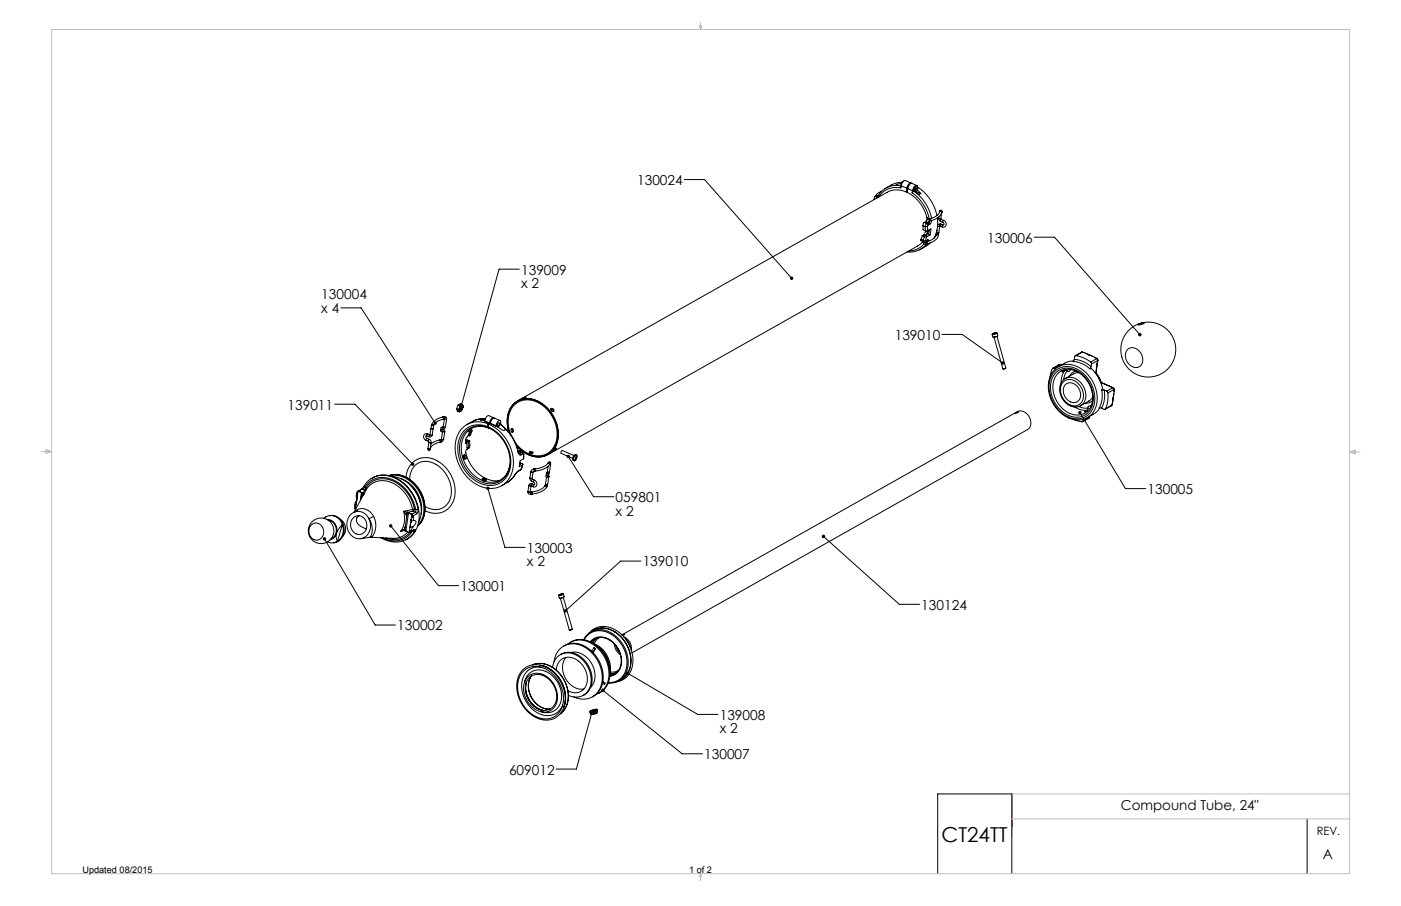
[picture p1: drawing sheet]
<svg xmlns="http://www.w3.org/2000/svg" width="432mm" height="279mm" viewBox="0 0 432 279" stroke-linecap="round" stroke-linejoin="round" font-family="sans-serif">
<defs><g id="words">
<text font-size="6.3" x="290.2" y="259.6">CT24TT</text>
<g font-size="4.2">
<text x="196.4" y="57">130024</text>
<text x="304.3" y="74.8">130006</text>
<text x="160.6" y="84.7">139009</text>
<text x="160.6" y="88.9">x 2</text>
<text x="99" y="92.3">130004</text>
<text x="99" y="96.6">x 4</text>
<text x="275.8" y="104.8">139010</text>
<text x="88.6" y="126.3">139011</text>
<text x="189.7" y="154.8">059801</text>
<text x="353.7" y="152.3">130005</text>
<text x="189.7" y="159">x 2</text>
<text x="162.4" y="170.4">130003</text>
<text x="162.4" y="174.6">x 2</text>
<text x="198.1" y="174.6">139010</text>
<text x="141.9" y="182.3">130001</text>
<text x="284" y="188">130124</text>
<text x="122.4" y="194.4">130002</text>
<text x="221.8" y="222">139008</text>
<text x="221.8" y="226.2">x 2</text>
<text x="156.9" y="238.9">609012</text>
<text x="217" y="234.1">130007</text>
<text x="345.4" y="249.8">Compound Tube, 24&quot;</text>
<text x="407.7" y="264.9">A</text>
</g>
<text font-size="3.5" x="405.8" y="257.6">REV.</text>
<g font-size="2.8">
<text x="25.4" y="269.2">Updated 08/2015</text>
<text x="212.4" y="269.2">1 of 2</text>
</g>
</g></defs>
<g fill="none" stroke="#000" stroke-width=".31">
<path d="M210.9 55.4h6.2l26.9 30.4M271.7 59l-1.1 .6-.8 .8M276.6 57.1a6.7 6.7 0 0 0-5.9 3.2M276.6 57.1l1.2 .3M277.8 57.3l-.1 .7a6.4 6.4 0 0 0-6.9 2.7M277.8 57.3l1.7 .8M277.8 56.6l-1.6 .4 .4 .1M278 56.2l-2.4 .4-2.5 1.4M278.4 55.9l-.5 .6-.2 .9M279.3 59.2a6.6 6.6 0 0 0-5.9 .1l-113.9 64.3M279.5 58.1l-.2 1.1M279.7 59l-.4 .2"/>
<path d="M279.8 58.2l-.2 1.1a11.8 11.8 0 0 1 6.1 7.9M279.8 58.2l1.7 .7M280.8 56.4l-1.8-.7a1.65 1.65 0 0 0-1.2 1.6M280.9 56.5a1.1 1.1 0 0 0-1.3 1.2l-.1 .4M281.1 59.5a13.1 13.1 0 0 1 5.3 8l-.7-.3M281.3 59l-.2 .5M281.8 59h.1M281.8 59a13.8 13.8 0 0 1 5.3 8.3M281.8 59l1.5 1 .5-.3M281.8 57.7h.2M281.8 58.3l-.3 .6M281.8 58.3l-.2 .8-.1-.2"/>
<path d="M282 57.7l-.2 .6M282.4 57.6l-.6 .7M282.4 57.6l.4 .1M282.4 57.6l-.4 .1M282.4 58.2a.4 .4 0 0 1 .3 .5 .4 .4 0 0 1-.5 .3zM282.4 59.1l1.4 .6M282.4 57.3h.2M282.5 57.2l-1.5-.7a1.65 1.65 0 0 0-1.2 1.7M282.6 58.1a.48 .48 0 0 0-.6 .3 .48 .48 0 0 0 .2 .6M282.6 57.3l-.2 .3M282.6 57.3l.2 .4M282.7 58.5l1.1 1.2"/>
<path d="M282.7 57.4v-.1a1.03 1.03 0 0 0-1.4 1.2l-.2 1M282.8 57.7a13.7 13.7 0 0 1 6 8.8M282.8 57.7v.7M282.8 57.7v.4M282.8 58.1v.1M282.8 58.1h.1M269.4 61.4l.1 .1M269.4 61.4v.2M269.7 60.6l-.3 .8M269.7 60.6l.4-.1 .2 .5M269.8 60.4l.5-.1 .1 .5M269.8 60.4l-.1 .2"/>
<path d="M270.3 61l-.1 .1M270.4 60.8l-.1 .2M270.5 60.6l-.1 .2M270.7 60.3h.1M270.7 60.3l.1 .4M270.8 60.7h.1M270.8 60.7l-.1 .1M283.8 74.2l.8 .3M283.9 73.8l-.1 .4M283.9 73.8l.6 .3M284.2 72.7l-.3 1.1M284.2 72.7l.7 .3"/>
<path d="M284.4 74.5l-1.6 1.4-113.9 64.3M284.5 69.6v1.3l.6 .2M284.5 69.6l.6 .3M284.5 74.1l.7 .1M284.5 74.1l.1 .4M284.5 74.5l.2 .7 .6 .1M284.5 74.5l.3 .2 .4-.1M284.5 74.5h.1M284.8 75.2l-2 1.6-2.7 .6M284.8 68.6l-.3 1M284.8 68.6l.8 .3M284.8 68.6h.1"/>
<path d="M284.9 72.2l.3 .2 .3-.1M284.9 72.2l-.1 .3M284.9 73l-.4 1.1M284.9 73h.7M284.9 72.2h.1M285.1 74.5h-.5M285.1 69.9v1.2M285.1 71.1l.8 .1M285.2 71.2l.7 .2M285.2 74.7h.1M285.2 74.6l.2 .4-.1 .3M285.2 74.2l.1 .1"/>
<path d="M285.3 68.3v.5M285.3 68.3l.1 .1M285.3 74.3l-.2 .2M285.4 74.5l.1 .1M285.4 74.5l-.2 .1M285.4 74.5l-.1 .1M285.4 68.2l-.1 .1M285.4 68.2l.1 .1M285.4 68.4v.4M285.4 68.4l.3 .2 .4-.1M285.5 68.2h-.1M285.5 72.4l-.3 .3-.5-.2-.5 .2"/>
<path d="M285.5 72.3v.2M285.5 74.3l-.1 .2M285.6 74.5l.2 .4-.1 .3M285.6 74.5l-.4 .1M285.6 71.4l-.6 .4M285.6 73l-.4 1.2M285.6 68.9l-.5 1M285.6 68.9l.4 .5M285.6 68.9h.1M285.6 75.2a6.7 6.7 0 0 1-6 2.5M285.7 67.2v.7M285.7 75.2l-.4 .1"/>
<path d="M285.7 74.2l-.6 .3M285.7 71.4l.1 .7M285.8 74.1l-.1 .1M285.8 72.1l-.3 .2M285.8 72.1l.8 .3M285.9 69.8v1.4M285.9 69.8l-.8 .1M285.9 74h.3v.4M285.9 74l-.2 .2M285.9 74l-.6 .3M285.9 71.2l1-.6-.3 1.8M286 74.4l-.4 .1"/>
<path d="M286 71.1l-.1 .3M286 69.4l-.1 .4M286.1 68.5l.1 .1M286.1 68.5v.3M286.2 71.3l.1 .6-.5 .2M286.2 67.5l-.5 .4-.3 .5M286.2 67.5l.3 .3-.2 .4M286.2 68.6l-.6 .3M286.2 68.6l.4 .5M286.3 68.2l-.2 .3M286.4 70.9v.4l-.5 .1M286.5 68.1l-.3 .5"/>
<path d="M286.6 69.1l-.6 .3M286.6 67.4l.3 .3-.1 .4M286.6 67.4l-.4 .1M286.6 72.4l-1 .6M286.7 74.9l-3 2M286.8 68.1l-.5 .1M287.2 68l-.6 1.1M288.5 72.5l-.7 1-1.6 .8M288.5 72.5l.4-.2 .3 .3M288.6 72.2l.5-.1 .1 .5M288.6 72.2l-.1 .3M288.7 71.6l.3 .2 .4-.1"/>
<path d="M288.7 71.6l-.1 .6M288.8 70.9l-.1 .7M288.9 67.2a9.7 9.7 0 0 1-1.1 6.4M289 69.6l.3 .2 .3-.1M289 69.6v.2M289.2 72.6a4.1 4.1 0 0 1-3.5 2.6M289.3 67.3l.1 .6 .5 .4M289.3 67.3l.3 .2 .4-.1M289.4 71.7l-.2 .7M289.4 66.9l-.1 .4M289.6 65.4a3.5 3.5 0 0 1-3 2M289.6 65.4l.4-.3 .2 .4"/>
<path d="M289.6 65.1a.39 .39 0 0 1 .6-.2 .39 .39 0 0 1 .1 .6M289.6 65.1l.4-.2 .3 .4M289.6 65.1v.3M289.6 69.7l-.2 2M289.6 69.7h.1M289.7 69.7h.1M289.7 69.7l.7 .3M289.9 68.3l.7 .3M290 69.1h-.6l-.4 .5M290 69.1l-.3 .6M290 69.1l.6 .2M290 67.4l.2 .3"/>
<path d="M290.2 67.7l-.3 .6M290.2 67.7l.6 .3M290.2 65.5a4.1 4.1 0 0 1-3.4 2.6M290.3 65.5h-.1M290.3 65.5l-.3 1.9M290.3 65.3l-.1 .2M290.3 65.3h.1M290.6 68.6a.38 .38 0 0 1 .4 .3 .38 .38 0 0 1-.4 .4M290.6 69.3l-.2 .7M290.8 68a1.04 1.04 0 0 1 .9 1.2 1.04 1.04 0 0 1-1.3 .8M290.8 68l-.2 .6M318.8 73.1h6.2l26.3 30.1"/>
<path d="M105 94.9h6.3l22.8 35.6M160.1 83h-6.3l-11.6 42M290.3 103.1h6.3l12.5 8.9M305.9 103l-.1 .1M305.9 103l1.3-.4-.7 .4zM306.3 102.8l.1 .1M306.3 104l2.8 9.7 .9-.2M306.8 102.7h.2l-.9 .2 .2-.1M306.8 102.7l-.5 .1M306.8 102.7v.1M307.2 102.6l.1 .1M307.2 103.7l-.7 .2"/>
<path d="M307.3 103.7l2.7 9.8M307.3 102.7l-.6 .3-.9 .1M307.3 102.7l.2 .8-.8 .4-.6 .1-.3-.9M310 113.5l-.4 .3-.5-.1M324.8 113.6l-.5 .1-.6 2.4M324.8 113.6l.5 .2M325.1 113.9a6.7 6.7 0 0 1 9.5 .9 9.9 9.9 0 0 1 2.1 12.7 6.6 6.6 0 0 1-9.6 0 10 10 0 0 1-2.7-12.8zM325.1 114.5a6.4 6.4 0 0 1 9 .9 9.4 9.4 0 0 1 2.1 11.6 6 6 0 0 1-9.1 .2 9.5 9.5 0 0 1-2.4-12.2zM325.3 115.1a6 6 0 0 1 8.7 .7 8.6 8.6 0 0 1 1.6 11.2 5.9 5.9 0 0 1-8.7-.5 8.7 8.7 0 0 1-1.8-11.2zM326 115.2a5.5 5.5 0 0 1 8.1 1 8 8 0 0 1 1.3 10.4 5.5 5.5 0 0 1-8-.7 8 8 0 0 1-1.4-10.7zM326.3 112.5l-1.8 1.1M326.7 112.5h-.4"/>
<path d="M326.7 112.5l.3 .1M326.7 112.5l-1.9 1.1M326.8 112.5h-.5M326.8 112.5h-.1M326.8 112.5l.2 .1M327.7 117.8a3.6 3.6 0 0 1 5.6 1.7 3.5 3.5 0 0 1-1.9 5.7 4.8 4.8 0 0 1-3.7-7.4zM328 114l-.6 .7 .7-.4M328.1 114.3l.8 .1M328.1 114.3l-.8 1.6-.3 2.2M328.3 116.7a4.8 4.8 0 0 1 6.3 4.4 3.8 3.8 0 0 1-1.6 4M328.3 116.7a4.9 4.9 0 0 0 .6 7.9 3.8 3.8 0 0 0 4.1 .5M328.5 118.5a3.1 3.1 0 0 1 4.5 2.7 2.34 2.34 0 0 1-1.3 2.9 2.34 2.34 0 0 1-3-1.1 3.3 3.3 0 0 1-.2-4.5z"/>
<path d="M328.9 114.4l-.7 1.1-.4 1.6M330 114l-.6 .6-.5-.2M330.9 111.3l-2.1 .4-2.6 1.4M331.1 110.8l-.4 .7 2.9 .7 2.3 1.5M331.1 110.8l2.9 .8 2.3 1.5M331.5 114.4l-1 .6-.9 1M331.6 109.7l-.3 .2-.2 .9M331.6 109.7l2.3 .7 2.3 1.3M332.5 114.9l-1.4 .3-2.8 1.5M333.3 108.7l-1.9 1M333.5 108.6l.5 .1M333.5 108.6l-.2 .1"/>
<path d="M333.5 108.6l-1.9 1.1M333.5 108.6h.1M334 108.7l3.5 1.5M334.5 108.9l2.4 1M335.9 113.7l.3-.1a11.6 11.6 0 0 1 3.7 6.5l-.3 .2M336.2 111.7l.2 .5M336.3 113.1l-.4 .6M336.4 112.2l-.1 .9M337.5 110.2l.5 .4M337.5 110.2l.6 .4M337.7 115.1l1 1.4 .6 1.5M337.7 115.1h.1"/>
<path d="M337.8 115l.9 1.3 .7 1.7M337.8 115l-.1 .1M338 110.6l.3 .6M338 110.6l-1.8 1.1M338.1 110.6l.3 .5M338.1 110.6h-.1M338.1 112.3h.1M338.1 112.2h.1M338.2 112.1l-.1 .2M338.2 112.2l-.4 2.8M338.3 111.2l-.6 3.9M338.3 111.2l-1.9 1"/>
<path d="M338.4 111.1l-.1 .1M338.4 111.1l-.3 1.1M339.3 118l3.7 1.6M339.3 118h.1M339.4 118h-.1M339.4 118l2.7 1.1M342 119.1h.1M342 119.1l.1 .1M342 119.1l1.1 .4M343 119.6l.3 .5M343 119.6l-1.9 1M343.1 119.5l.3 .6"/>
<path d="M343.1 119.5l-.1 .1M347.5 107.8a3 3 0 0 1 4.6 2.4 2.34 2.34 0 0 1-1.1 3 2.34 2.34 0 0 1-3.1-.9 3.4 3.4 0 0 1-.4-4.5zM350.7 100.1l1.2-.5h.8l-1.2 .6zM103.2 124.7h6.2l17.8 18.4M131.3 135.8l.7 .3M131.5 134.4a.38 .38 0 0 0-.3 .4 .38 .38 0 0 0 .4 .4M131.5 134.4l.7 .3M131.6 135.2l-.3 .6M131.6 135.2l.7 .3M131.8 133.8a1.04 1.04 0 0 0-1.3 .8 1.04 1.04 0 0 0 .8 1.2M131.8 133.8l-.3 .6M131.8 133.8l.7 .3"/>
<path d="M131.9 138.3l.7 .1M131.9 138.3a.38 .38 0 0 0 .1 .6 .38 .38 0 0 0 .5-.3l.1-.2M132 136.1l.2 .3M132.2 136.4l.3 .2 .4-.1M132.2 136.4l-.3 1.9M132.3 135.5l.4 .4 .2 .6M132.3 135.5l-.3 .6M132.5 134.1l-.3 .6M132.5 134.1h.1M132.5 134.1h.7M132.6 138.4h.1M132.6 138.3v.1"/>
<path d="M132.6 138.4v.2M132.8 132.1l.7 .1M132.8 132.1l-.3 2M132.9 136.5l-.3 1.9M132.9 131.4l.4-.2 .3 .3M132.9 131.4l-.1 .7M133 131.2l.3-.3 .4 .4M133 131.2l-.1 .2M133.2 134.1l-.4 .6h-.6M133.5 132.2l-.3 1.9M133.5 132.2h.1M133.6 131.5l-.1 .7"/>
<path d="M133.6 131.5h.1M133.7 131.3l-.1 .2M133.7 131.3h.1M135.4 135.7l-1.4 .5-1.2 .7M135.4 135.7l.3 .3-.1 .4M135.6 136.4a3.7 3.7 0 0 0-3 2M135.8 135.6l.3 .3-.1 .4M135.8 135.6l-.4 .1M135.9 132.5a.26 .26 0 0 1 .3 .3 .26 .26 0 0 1-.4 .1zM136 136.3l-.4 .1M136 132.4l-.1 .1M136.1 135.3l-.3 .3"/>
<path d="M136.1 135.3l.6 .1M136.4 131.7l.3 .3-.1 .4M136.4 131.7l-.4 .1M136.5 132.4v.6M136.5 128.6a4.2 4.2 0 0 0-3.5 2.6M136.5 128.6l.2 .3-.1 .4M136.5 133l-.4 .1M136.5 133h.1M136.6 132.4l-.4 .1M136.6 132.4l.4 .2 .1 .5M136.6 129.3a3.7 3.7 0 0 0-2.9 2M136.6 131.4l-.2 .3"/>
<path d="M136.6 131.4l.7 .1M136.7 135.4l-.2 .5-.5 .4M136.9 128.5l.6 .1 .2 .6M136.9 128.5l.3 .3-.2 .4M136.9 128.5l-.4 .1M137 129.2l-.4 .1M137.1 129.2h-.1M137.1 133.1l-.7-.1-.3 2.3M137.1 133.1l-.4 2.3M137.3 131.5l-.2 .6-.5 .3M137.7 129.2h-.7l-.4 2.2M137.7 129.2l-.4 2.3"/>
<path d="M140.7 126l.6 .3M140.7 126l.2 .8 .6 .2M141.2 124.9l-.5 1.1M141.2 124.9l.6 .3M141.3 126.3l.2 .4M141.5 126.7l.5 .2M141.5 126.7v.3M141.6 125.7l-.3 .6M141.6 125.7l-.1 1M141.8 125.2l-.2 .5M142 126.9l-.5 .1M142.1 125.6a.29 .29 0 0 1 .1 .4 .29 .29 0 0 1-.4 .1"/>
<path d="M142.1 125.6a.41 .41 0 0 1 .3 .4 .41 .41 0 0 1-.5 .4zM142.2 126.6l-.2 .3M142.2 125l-.6 .7M142.2 125l.5 .2M142.2 125l-.4 .2M142.3 126.6h-.1M142.5 124.8l-.3 .2M142.5 124.8l.2 .4M142.5 124.8l-.6-.3-.7 .4M142.7 125.2a1.88 1.88 0 0 1-.7 1.7M142.7 125.2v.3M142.7 125.6h.1"/>
<path d="M142.7 125.5v.1M143.5 136.3l.4 .2M143.6 135.7l1.2 .3M143.8 136l.5 .3M143.8 136l-.3 .2M143.8 136l-.1 .4M143.9 136.5l.1 2-.3 .3a8.6 8.6 0 0 0 2.5 6 8.9 8.9 0 0 0 7.5 3.5M143.9 138.1l.6 .2M144.3 134.3l.3 .1M144.3 136.3l.2 2M144.5 138.3h.1M144.5 133h.2"/>
<path d="M144.5 132.8l.3 .2M144.8 136v1.7l-.3 .6M144.8 136l-.5 .3M144.8 133l-.6 1.6-.5 .3-.3 1.9 .5-.3M144.8 133h-.1M144.9 132.4l.6 .3M145.3 132.7l-.7 1.7M145.3 132.7l-.5-.2-.3 .5h.2M145.3 132.7l.2 .1-.4 1.3-.5 .3M145.3 132.7h.1M145.9 129.8l-2 1.1M148.6 129.3l.9-.1h-1.7l-1.9 .6"/>
<path d="M148.6 129.3l-.5 .3 1.3 .2M148.6 129.3l.8 .3M149.4 129.8l-.1 .2 1.5 .5M149.4 129.8l1.4 .6M149.6 129.2h-1.9l-1.8 .6M150.3 131.6a6.5 6.5 0 0 0-9.2 6.7 11.6 11.6 0 0 0 9.7 11.4 6.6 6.6 0 0 0 6.6-7.8 12.2 12.2 0 0 0-6.9-10.2M150.3 131.6l.1 .3M150.4 131.9a6.2 6.2 0 0 0-8.8 6.4 10.9 10.9 0 0 0 9.5 10.9 6.6 6.6 0 0 0 6-8.2 11.7 11.7 0 0 0-6.5-9M150.4 131.9l.2 .1M150.4 130.7a7.1 7.1 0 0 0-10.1 7.1 12.8 12.8 0 0 0 10.5 12.8 7.2 7.2 0 0 0 7.4-8.2 13.4 13.4 0 0 0-7.5-11.6M150.4 130.7l-.1 .9M150.5 131.7l.1 .3"/>
<path d="M150.6 132a6 6 0 0 0-8.4 6.4 10.5 10.5 0 0 0 9.2 10.3 5.8 5.8 0 0 0 5.7-5.1M150.7 130.8l-.2 .9M150.8 130.5l-.4 .2M150.8 130.4v.1M151.1 130.6l1.7 .9M151.1 130.6l1.7 .7M151.1 130.6l-.4 .2M152.1 128.8l-1.5-.6a1.65 1.65 0 0 0-1.2 1.6M152.2 128.9a1.1 1.1 0 0 0-1.3 1.2l-.1 .3M152.8 131.5l1.7 .9a.6 .6 0 0 0 .6 .4 .6 .6 0 0 0 .5-.3l-.3-.6M152.8 131.3v.2M153.6 130.5v-.1a.55 .55 0 0 1 .3 .6 .55 .55 0 0 1-.5 .5l-.1-.4z"/>
<path d="M154.1 129.7l-1.7-.8a1.65 1.65 0 0 0-1.3 1.7M154.1 130.8a13.5 13.5 0 0 1 5.6 8.4M154.1 130.8l1.2 1.1M154.1 130.8l-.6 1M154.3 130.9v-.4a.56 .56 0 0 0-.3-.8 .56 .56 0 0 0-.7 .5l-.5 1.1M155.3 131.9a13.9 13.9 0 0 1 4.3 7.4M156.9 133.4a7.8 7.8 0 0 1 3.2-10 8.7 8.7 0 0 1 10.1 4.4 9.4 9.4 0 0 1-.3 11.7 7.2 7.2 0 0 1-9.9-1.2l-.8-.9M156.9 133.4a7.7 7.7 0 0 1 3.2-10 8.7 8.7 0 0 1 10.1 4.6 9.2 9.2 0 0 1-.6 11.6 7.2 7.2 0 0 1-9.5-1.3l-.9-.9M157.5 134.1a7.9 7.9 0 0 1 2.2-10.1 8 8 0 0 1 10 3.6 9.1 9.1 0 0 1 0 11.5 6.8 6.8 0 0 1-9.4-.9l-1.5-1.7M157.6 132.2a.53 .53 0 0 1 .6 .5 .53 .53 0 0 1-.4 .6l-.3-.5zM157.6 132.2l.3 .6-.1 .5M159.6 139.3l.1 .4a.64 .64 0 0 0 .9 .6"/>
<path d="M159.7 139.2l-.1 .1M159.7 139.2l.2 .6h.3M159.8 139.4l.5 .3M159.8 139.6l.4 .2M160 139.1v.4M160 139.1l.8 .3M160 139.1l1 .3M160 139.1h.1M160.2 139.8l.4 .5M160.3 139.7l-.1 .1M160.8 139.4l-.5 .3M160.8 139.4l.4 .6"/>
<path d="M161 139.4h-.2M161 139.4l.4 .6M161 122.9l1.2-.4zM161.2 140l.1 .1M161.2 140l-.6 .3M163.1 139.4l.3-.2a.6 .6 0 0 1 .9 .5l-.2 .1a.69 .69 0 0 1-1-.4zM163.2 139.6l.9 .2M169.8 126.1l.6 .4 .1 .5M169.8 126a.6 .6 0 0 1 .8 .2 .6 .6 0 0 1-.1 .8 .74 .74 0 0 1-.7-1zM170.9 138.7l.6-.5-.9 .8zM312.9 127.4l1-.3zM331.2 129.5l2.3 .6 .3-.3"/>
<path d="M331.3 125.5l1.9 .9 1.7 .2M332.5 125.4l1.5 .4 1.3 .1M332.8 127.2l14.1 23.5h6.2M333.9 129.3l-.1 .5M334.9 126.6l-.6 .3 .9-.1M335.1 128.8h.1M335.3 125.9l-.4 .7M335.5 129l-1.8 1.1M335.7 128.7l-.2 .3M335.7 128.7l-1.9 1.1M335.8 128.8l-.3 .2M335.8 128.7h-.1"/>
<path d="M335.8 128.7v-.3l-.1 .3M335.8 128.7v.1M336.3 125l-.1 .3M336.3 125l-.9 .3-.1 .6M336.7 123.6l-1 .6-1.4 .2M336.8 122.5l-1 1.1-2.8 1.5M339 125.8l-1.4 1.6-2.5 1.4M339.5 125.9l.9 .4 .3-.2M339.6 120.3v3.2l-.8 2.4h.7M339.6 120.3h.7M340.3 120.3l.1 2.8-.9 2.8M340.3 120.3l.8 .3"/>
<path d="M341.1 120.6l.4 .6M341.5 121.2l-.1 2.5-.7 2.4M342.5 125.2l-1.9 1M342.6 125h.1M342.6 125l-.1 .2M342.6 125l-1.9 1.1M342.7 125h-.1M342.8 124.5l-.2 .5M342.8 124.5l-.1 .5M343.3 121.4l-.4 2.5M343.3 120.1l.1 .6M343.3 120.1l-1.8 1.1"/>
<path d="M343.4 120.7l-.6 3.8M343.4 120.1h-.1M343.4 120.1v.6M100.3 159.5l-.3 .4M100.3 159.5a3.6 3.6 0 0 1 5.2 2.2M100.3 159.5l-.5 .4M101.5 159a4.3 4.3 0 0 1 4.3 2.5 4.3 4.3 0 0 1-.9 4.9l-.9 .7-1.2 .3M108.9 159.6a2.76 2.76 0 0 1 3.5 .4 2.76 2.76 0 0 1 .4 3.4 2.51 2.51 0 0 1-3 1.3 2.51 2.51 0 0 1-1.7-2.8l.2-1.3zM109.1 158a4.3 4.3 0 0 0-2.1 4.8 4.3 4.3 0 0 0 4.2 3.3 4.2 4.2 0 0 0 2.5-6.1M109.1 158a3.6 3.6 0 0 1 4.6 2M109.5 155l-.1 1.7 .1 .4M109.5 157.1h.1"/>
<path d="M109.8 154.7v.8M109.9 154.5l-.4 .5 .3-.3M110 153.8l-.2 .9M110.1 153.1l-.1 .7M110.2 157.1a3.9 3.9 0 0 1 5 2.2M110.2 157.1l-1 .8M110.2 157.1l-.6 .7M110.3 151.5l-.2 .1-.2 .8 .1 1.4M110.3 151.5h.1M110.4 151.5l1.2 .4-.3 .7M110.4 151.5l-.9 5.6M110.6 151.5h-.3"/>
<path d="M110.6 151.5l1.3 .6M110.7 159l-.1 .1a1.69 1.69 0 0 0-.8 1.6 1.69 1.69 0 0 0 1.1 1.4l2 1M111.2 153.6l-.1 .7M111.3 152.6l.2 .1M111.3 152.6l-.1 1M111.4 150.9l-1.2 .6M111.5 152.7h.1M111.6 152.7l-.4 .9M111.7 150.9h-.3M111.7 150.9l.7 .2M111.7 150.9l-1.1 .6M111.9 152.1l-.4 .6"/>
<path d="M111.9 152.1h.1M111.9 152.1l-.3 .6M111.9 152.1l.3 .3M112.2 152.4l-3.1 5.6M112.2 152.4l-.6 .3M112.2 149.9l-.8 1M112.2 149.9a7.2 7.2 0 0 1 10.5-1.9 13.7 13.7 0 0 1 6.1 9M112.2 149.9l.2 .4M112.4 150.3a6.9 6.9 0 0 1 10.1-1.6 13 13 0 0 1 5.6 8.5M112.4 150.3l-.7 .6M112.4 150.3l.3 .2M112.4 151.1l-.5 1"/>
<path d="M112.7 150.5a6.8 6.8 0 0 1 10.1-1.2 12.5 12.5 0 0 1 4.9 7.7M112.7 150.5l.2 .4M112.7 150.5l-.3 .6M112.9 150.9l-.7 1.5M112.9 150.9a6.5 6.5 0 0 1 9.8-.9 12 12 0 0 1 4.5 7.1M112.9 150.9l-.5 .2M113.7 160a4.8 4.8 0 0 1 .2 5.7M114.7 147.4a8.8 8.8 0 0 1 10.8 2.7 11.9 11.9 0 0 1 2.2 14.1l-1.1 1.2-1.2 .9M115.2 159.3l-1.5 .7M115.2 159.3a5.4 5.4 0 0 1-.8 6.4h-.2M119.9 146.7a8.8 8.8 0 0 1 10 5.7 8.3 8.3 0 0 1-1.2 9.9 8.8 8.8 0 0 0 .4-11.6 8.3 8.3 0 0 0-9.2-4M120 146.7a9.2 9.2 0 0 1 10 6.7 8.3 8.3 0 0 1-1.3 8.7"/>
<path d="M121 147a10.4 10.4 0 0 1 8 14.1M123.6 147.6a9.9 9.9 0 0 1 6.2 11M124.4 157.7a7.5 7.5 0 0 1-.9 6.1M124.4 157.7l1.2 .3M124.4 157.7l.8 .9M125.1 147.2a6.2 6.2 0 0 1 3.8-5.7 6.2 6.2 0 0 1 6.6 1.1 10.2 10.2 0 0 1 3.5 13.3 6.1 6.1 0 0 1-8 1.6M125.2 158.6l.1 1.1M125.2 158.6h.1M125.2 158.6l.3 .1M125.3 159.7l-.4 2.7M125.5 158.7l-.2 1M125.6 158h.1"/>
<path d="M125.6 158l-.4 .6M125.6 158l1.3 .6M125.9 158.1l1 .6M125.9 158.1l-.4 .6M125.9 158.1l-.8 5.6M126.3 147.8a5.1 5.1 0 0 1 2.6-5 5.1 5.1 0 0 1 5.7 .6 9.1 9.1 0 0 1 3.5 11.7 5.1 5.1 0 0 1-7.1 1.1M126.5 149.6a10.3 10.3 0 0 1 3.1 5.5M126.9 158.6l.1 .1M126.9 158.7l-.8 5.5M126.9 158.7h.1M127 158.7l.2 .3M127.2 157.1l-2.8 .6"/>
<path d="M127.2 157.1l.2 .5M127.2 159l.1 .1M127.2 159l.1 .6M127.3 159.1v.5M127.3 159.6l.2 .9M127.4 157.6l-1.8 .4M127.4 157.6l.6 .3M127.7 157l-.5 .1M127.7 157l-.3 .6M127.7 157l.4 .2M128 157.9l.4 .6M128 157.9l-1.1 .7"/>
<path d="M128.1 157.2l-.1 .7M128.4 158.5l-1.1 .6M128.8 157v.8l-.4 .7M128.8 157l-.7 .2M143.1 140.4a.54 .54 0 0 1 .6 .5 .54 .54 0 0 1-.5 .5l-.3-.4zM143.2 140.3a.61 .61 0 0 0-.5 .7 .61 .61 0 0 0 .7 .5M143.2 140.5a.39 .39 0 0 1 .6 .4 .39 .39 0 0 1-.6 .3zM148.7 147.7a.6 .6 0 0 0 .5 .6 .6 .6 0 0 0 .6-.4M148.7 147.7a.69 .69 0 0 1 1.1 .2M148.7 147.7l.5 .4 .6-.2M148.9 147.5h.5l.3 .3-.6 .1zM150.4 150.6l5.2 18.2h6.3"/>
<path d="M156.6 148.7l-2 1.1M158.5 146.7l-1.9 2M158.6 146.6l-2 2M158.6 146.6l-.1 .1M159.7 145.3l-1.1 1.3M159.8 145.2l-1.3 1.5M159.8 145.2l-.1 .1M160.2 143.1l.2 .1-.2 .1M160.2 142.7l.8 .3 .1 .4M160.3 145l-.6 .3M160.4 144.8l-.1 .2M160.4 144.8l-.6 .4"/>
<path d="M160.7 144.5l-.3 .3M160.8 144.5l-.5 .5M160.8 144.5h-.1M161.1 143.4l-.4 1.1M161.2 143.2l-.4 1.3M161.3 140.1v1.4M161.3 141.5l-1 .6-.3 1.8 1.1-.5M161.4 140l-.1 1.5M161.4 140l-.1 .1M162.7 151.7h.7M162.7 151.6l.1 .6 .7 .2M163 149.7l.7 .1"/>
<path d="M163 149.7l-.3 2M163.3 147.4l.1 .6 .5 .4M163.3 147.4l.4 .2 .3-.1M163.4 151.7v.1M163.4 151.8l.1 .6M163.6 145.5l.7 .1M163.6 145.5l-.3 1.9M163.6 149.8h.1M163.7 149.8l-.3 1.9M163.7 149.8l.6 .3M163.9 148.4l.6 .3M163.9 151.7v.7"/>
<path d="M163.9 151.7l-.5 .1M163.9 152.4h-.4M164 149.2h-.7l-.3 .5M164 149.2l-.3 .2v.4M164 149.2l.6 .3M164 147.5l.2 .3M164.2 147.8l-.3 .2v.4M164.2 147.8l.6 .3M164.3 145.6l-.3 1.9M164.4 144.7l.1 .6M164.5 144.7l-.6 .2-.3 .6M164.5 148.7a.4 .4 0 0 1 .4 .4 .4 .4 0 0 1-.3 .4"/>
<path d="M164.5 145.3l-.2 .3M164.6 149.5l-.3 .2v.4M164.8 148.1a1.03 1.03 0 0 1 .7 1.3 1.03 1.03 0 0 1-1.2 .7M164.8 148.1l-.3 .2v.4M164.9 144.6l.2 .3-.1 .4M164.9 144.6l-.5 .1M165 145.3h-.5M167.8 150a5.5 5.5 0 0 1-3.9 1.7M167.8 150l.4-.1 .2 .5M168 149.8l.4-.1 .1 .4M168 149.8l-.2 .2M168.1 149.2l-.1 .6"/>
<path d="M168.1 149.2l.3 .2 .4-.1M168.4 150.4a6.1 6.1 0 0 1-4.5 2M168.4 147.2l-.3 2M168.4 146.5l-.1 .2M168.5 146.5h-.1M168.5 150.1l-.1 .3M168.5 145.9l.5-.1 .1 .5M168.5 145.9l-.1 .2M168.7 145.3l-.2 .6M168.7 145.3l.3 .2 .4-.1M168.8 149.3l-.3 .8M168.9 142.9a5.5 5.5 0 0 1-4 1.7"/>
<path d="M168.9 142.9l.4-.1 .1 .4M168.9 143.8l-.2 1.5M169 146.4l.1 .6M169 146.9h.1M169 146.9l-.1 .2 .2-.1M169 142.6a.42 .42 0 0 1 .6-.1 .42 .42 0 0 1 .1 .6M169 142.6h.4l.2 .4M169 142.6l-.1 .3M169.1 146.3l-.1 .6M169.1 147l-.3 2.3M169.4 145.4l-.3 .9M169.4 143.2a6.1 6.1 0 0 1-4.4 2.1"/>
<path d="M169.6 143l-.2 .2M169.6 143h.1M169.7 143.1l-.3 .1M169.7 143.1l-.3 2.3M175.1 140.8l7.9 12.4h6.2M176.9 140.5l-3.6-1.6-.4 .4v.5l3.6 1.5M177 142l.1 .1M177 142h.1M177.6 140.3l-.2 1-.4 .8M177.6 140.3a1.39 1.39 0 0 0-.6 1.8M177.6 140.2l.1 .1M177.6 140.2v.1"/>
<path d="M177.6 140.2v.2M177.7 140.3a1.36 1.36 0 0 1-.6 1.8M177.7 140.3l-.1 1-.5 .8M177.7 140.3a1 1 0 0 0-1 .3 1 1 0 0 0-.2 1l.1 .3 .4 .2M96 161.8a2.51 2.51 0 0 1 3.2 .4 2.51 2.51 0 0 1 .2 3.2 2.33 2.33 0 0 1-2.9 .9 2.33 2.33 0 0 1-1.3-2.8l.3-.9zM100 166.2l15.6 26.6h6.3M100.8 160.2a3.2 3.2 0 0 1 2.9 4.3M101.1 160.4a3.1 3.1 0 0 1 2.5 2.6 3.1 3.1 0 0 1-1.6 3.2M103.7 164.5l-.8 1.4-1.1 .6M103.7 164.5l-.1 1.3 .4 1.1M104 166.9l-1.6 .5-1.5-.3M104.8 160.1a3.5 3.5 0 0 1 .8 5.3"/>
<path d="M105.5 161.7l-1.2 1.6-.6 1.2M105.5 161.7a4.4 4.4 0 0 1-1.5 5.2M105.5 161.7l-1.5 5.2M113.9 165.7l-2.7 .4M114.2 165.7h.1M114.2 165.7h-.3M120.4 162.2l14.7 18.4h6.3M124.5 163.3l-1 .5M124.5 163.3l.1 .3M124.5 163.3h.1M124.5 163.3l.3 .1M124.6 163.6h.1"/>
<path d="M124.6 163.6l-1.1 .2M124.6 163.6l.3 .1M124.7 163.6l-1.2 .2M124.8 163.4l.3 .3M124.9 162.4l-.4 .9M124.9 162.4l-.1 1M125.1 163.7l1 .5M125.7 164a5.7 5.7 0 0 1-4.7 2l-6.8-.3M126.3 162.6l.1 .1M126.4 164.1l-.3 .1M126.5 161.9l.3 .7 .4-.1M126.5 161.9l-.1 .8"/>
<path d="M126.6 164l-.2 .1M126.6 161.1l-.1 .8M126.7 160.3l-.1 .8M126.7 163.6l-.1 .4M126.7 163.6l-.3 .5M127.1 163.7a6.7 6.7 0 0 1-9.1 2.2M127.2 163.7l.6 .2M127.2 162.5l-.5 1.1M127.5 160.5a.68 .68 0 0 1 .8 .5 .68 .68 0 0 1-.4 .8l-.7 .7M127.5 160.5l-.9 .6M127.5 163.5l-1.2 .7a6.3 6.3 0 0 1-7.3 1.7M127.6 163.5h-.1"/>
<path d="M127.7 163.3l.3 .1-.2 .5M127.7 163.3l-.2 .2M127.7 163.3l-1.1 .7M127.8 163.9a7.3 7.3 0 0 1-10.4 1.9M197.5 173h-6.2l-17 15.4M253.8 165.4l23.4 21h6.2M172.2 183.5v.1M172.2 183.5l1.3-.3-.7 .3zM172.7 183.3v.2M172.7 184.5l2.7 9.7M173.1 183.2h.2l-.9 .2 .3-.1M173.1 183.2l-.4 .1"/>
<path d="M173.1 183.2l.1 .1M173.5 183.1l.1 .2-.5 .2-.9 .1M173.5 184.3l-.7 .2M173.6 184.2l2.8 9.8M173.7 183.2l.2 .9-.7 .3-.8 .1-.2-.9M173.7 199.2a7.5 7.5 0 0 1 9.7 2.7 9.3 9.3 0 0 1 .7 11.9l-1.5 1.1M175 198.7a6.9 6.9 0 0 1 9.2 1.2 9.9 9.9 0 0 1 2.1 12.4l-1 1-1.6 .9M175.8 198.1a7.6 7.6 0 0 1 9.9 3 9.2 9.2 0 0 1 .4 11.6l-1.4 1M176.4 194l-.5 .3h-.4M176.4 194l-1 .2M179.9 197.3a5.8 5.8 0 0 1 8.8-1.9 10 10 0 0 1 3.8 12.9 5.3 5.3 0 0 1-5.1 2.4M180.1 197.3a5.7 5.7 0 0 1 8.7-1.4 9.7 9.7 0 0 1 3.4 12.2 5.1 5.1 0 0 1-4.7 2.4"/>
<path d="M181.7 195.1a6.5 6.5 0 0 1 9.4 .1 10.1 10.1 0 0 1 2.7 12.8l-1.6 1.5-2 .7M181.9 197.9a4.8 4.8 0 0 1 7.5 .6 6.6 6.6 0 0 1 .6 9.2l-1 .6-1.1 .3M182.1 194.8l.8-.4a7.4 7.4 0 0 1 9.2 3 9 9 0 0 1 .5 11.3l-1.9 1.3M182.2 198.1a4.4 4.4 0 0 1 6.7 .1 6.6 6.6 0 0 1 1.3 9l-.4 .3M182.5 194.6a7 7 0 0 1 9.1 2 9.3 9.3 0 0 1 1.3 11.8l-1.8 1.4M182.8 198.4a8.3 8.3 0 0 1 5.2 9.2M183.8 196.9l-1.2 1.4M183.8 196.9h.1M183.9 196.8l-1.2 1.5M184 199.3a8.6 8.6 0 0 1 3.9 6.8M184.8 196.6l-1 .8-.7 1.1M189.4 198.6l.5 1.9 1.3 1.3"/>
<path d="M189.8 199.2l.4 1.1 .7 .8M191.8 195.9l.7-.1-.1-.2-.7 .2 121.8-68.8a3.4 3.4 0 0 1 3.4 1.1 3.4 3.4 0 0 1 .6 3.5l-.8 .9-121.9 68.8M192.3 196.4a3.9 3.9 0 0 1 2.3 4.1M193 197.3l.8 1.1 .4 1M161.2 206.5a6.7 6.7 0 0 1 9.3 .8 10 10 0 0 1 2.3 12.7 6.4 6.4 0 0 1-9.5 .1 10.2 10.2 0 0 1-2.8-12.7zM161.2 207.1a6.3 6.3 0 0 1 9 .6 9.4 9.4 0 0 1 2.1 12 6 6 0 0 1-8.8 .2 9.6 9.6 0 0 1-2.7-12.3zM161.6 210.5a4.7 4.7 0 0 1 7.9-2.7 7.8 7.8 0 0 1 2.4 10.5 4.6 4.6 0 0 1-5.2 1.2M162.2 210.5a7.4 7.4 0 0 0 4.8 8.5M162.3 210.2a7.3 7.3 0 0 0 5 8.8M162.7 208.7a5.1 5.1 0 0 1 7.6 1.7 6.1 6.1 0 0 1-.4 8.6 5.6 5.6 0 0 1-7.5-3 6.2 6.2 0 0 1 .3-7.3zM163.2 208.9a4.9 4.9 0 0 1 7.2 2.1 5.3 5.3 0 0 1-1 7.7 5.8 5.8 0 0 1-7.2-4.5 5.2 5.2 0 0 1 1-5.3zM163.8 208.5a7 7 0 0 0 5.7 10.2 6.9 6.9 0 0 1-5.7-10.2z"/>
<path d="M164.3 205h-.2M164.3 205a8.3 8.3 0 0 1 9.7 5.1 7.9 7.9 0 0 1-1.4 10.1M164.3 205a8.2 8.2 0 0 1 9.7 4.9 8.1 8.1 0 0 1-1.2 10.1M166.4 205.1a10.2 10.2 0 0 1 7.4 13.1M166.6 205.2a10.3 10.3 0 0 1 7.2 12.8M166.8 205.8a5.3 5.3 0 0 0-6 6.5 8.9 8.9 0 0 0 8.6 8.4 4.9 4.9 0 0 0 4-3.3M166.8 205.8h.1M170.3 205.8a4.9 4.9 0 0 1 3.1-4.2 4.9 4.9 0 0 1 5.2 1 8.1 8.1 0 0 1 2.4 10.7 4.7 4.7 0 0 1-5.8 1.1M170.8 204.1a6 6 0 0 1 9.6-4.4 10.5 10.5 0 0 1 4.3 13.1 5.8 5.8 0 0 1-7.8 2.1M171.5 206.7a4 4 0 0 1 2.4-3.8 4 4 0 0 1 4.5 1 6.3 6.3 0 0 1 1.4 8.7 3.9 3.9 0 0 1-4.8 .4M172.7 201.9a6.2 6.2 0 0 1 8.2 2.6 6.9 6.9 0 0 1-.5 9.6l-.6 .3M174.4 202.7a6.5 6.5 0 0 0 3.1 9.5l1.3 .3h1.2"/>
<path d="M175.9 201.2a6.9 6.9 0 0 1 7.5 6.7l-.3 2.4-1.1 1.7M181.7 219.5l.4 .5M181.9 219.3l-.2 .2M182 219.4l.2 .1M182 219.4l-.3 .1M182.1 220v.2M182.2 219.5l.2 .5M182.4 220h-.3M182.4 220l-4.8 17.2h-6.2M182.5 219.2l.9-.3zM182.8 219.3l-.6 .2M182.8 219.3l-.8 .1"/>
<path d="M183 219.9l-.6 .1M183 219.9l-.9 .1M183.4 219.3h-.6M183.4 219.3l.1 .4M183.5 200l-.4-.3-.9 1M183.5 200l-.9 1.1M183.5 200l-.7 1.3M183.5 219.7l-.5 .2M183.7 219l-.9 .3M183.7 219l-.3 .3M183.8 218.7l-.8 .1a.79 .79 0 0 0-1 .6M183.8 218.7l-.1 .3"/>
<path d="M183.8 218.7l.3 .2M183.9 219.6l-.9 .3M183.9 219.6l-.4 .1M184 219.5l-.1 .1M184.1 219.4l-.1 .1M184.1 219.4v.2M184.1 218.9l-.4 .1M184.1 218.9l.1 .4-.3 .3M184.1 219.6a1.66 1.66 0 0 1-2 .6M184.1 219.6l-.9 .5-1.1 .1M185.8 210.3l.7 .4M185.8 212.9l24.4 19.6h6.3"/>
<path d="M185.8 210.2l.7 .5M186.5 210.7l-.2 .4-.6-.3M189.8 207.5l-1.8 .3M189.8 207.5l-1.8 .7M189.9 207.4l-1.9 .3M190.6 206.8l-1.3 .4h-1.2M193.4 207.6l21.6 12.7h6.3M402.9 252.5v16.9M289 269.4v-24.6h22.8v24.6"/>
<circle cx="353.9" cy="107.8" r="8.5"/>
<circle cx="136" cy="132.2" r=".28"/>
<circle cx="168.6" cy="147" r=".32"/>
<circle cx="168.7" cy="146.3" r=".32"/>
<circle cx="99" cy="163.7" r="3.9"/>
</g>
<path d="M311.8 244.8v13.3" fill="none" stroke="#f00" stroke-width=".31"/>
<g fill="none" stroke="#c0c0c0" stroke-width=".31">
<path d="M15.9 9.1h400.1v260.3h-400.1zM215.6 8h.6l-.3 1.1zM215.7 8l.2 1.1M215.9 6.9v2.2M216 8l-.1 1.1M12.7 139.3h3.2M14.2 139l1.7 .3M14.2 138.7l1.7 .6-1.7 .5zM15.9 139.3l-1.7 .2M416 139.4h3.1M416 139.4l1.7-.6v1.1zM416 139.4l1.7 .2"/>
<path d="M417.7 139.1l-1.7 .3M311.7 252.5h104.3M311.8 244.8h104.2M215.9 269.4v2.2M215.9 269.4l.3 .9h-.6z"/>
</g>
<path d="M99.7 165.8a.53 .53 0 0 0 .1 .9 .53 .53 0 0 0 .7-.6 .53 .53 0 0 0-.8-.4l.3 .5zM120 161.8a.53 .53 0 0 0 .3 .9 .53 .53 0 0 0 .6-.6 .53 .53 0 0 0-.8-.3l.3 .4zM126.8 142.8a.53 .53 0 0 0 0 .7 .53 .53 0 0 0 .7 0l-.3-.4 .3 .4a.53 .53 0 0 0 .1-.7 .53 .53 0 0 0-.8 0zM133.8 130.1l-.2 .4 .1 .3 .7 .1-.3-.4 .3 .4a.53 .53 0 0 0 .1-.7 .53 .53 0 0 0-.7-.1zM141.9 124.6l-.2 .5 .4 .4 .1-.5-.1 .5a.53 .53 0 0 0 .6-.6 .53 .53 0 0 0-.8-.3zM174.8 140.4a.53 .53 0 0 0 .2 .9 .53 .53 0 0 0 .7-.6 .53 .53 0 0 0-.8-.4l.2 .5zM150 150.2a.53 .53 0 0 0 .2 .9 .53 .53 0 0 0 .7-.5 .53 .53 0 0 0-.7-.5l.2 .5-.2-.5zM243.6 85.4a.53 .53 0 0 0 0 .8 .53 .53 0 0 0 .7 0l-.3-.4 .3 .4a.53 .53 0 0 0 .1-.7 .53 .53 0 0 0-.8-.1zM253.4 165.1a.53 .53 0 0 0 .3 .8 .53 .53 0 0 0 .6-.6 .53 .53 0 0 0-.8-.3l.3 .4zM193 207.3l.4 .3-.4-.3a.53 .53 0 0 0 .4 .8 .53 .53 0 0 0 .5-.7 .53 .53 0 0 0-.9-.1zM185.5 212.5l.3 .4-.4-.4a.53 .53 0 0 0 .3 .9 .53 .53 0 0 0 .6-.6 .53 .53 0 0 0-.8-.3zM182 219.6a.53 .53 0 0 0 0 .8 .53 .53 0 0 0 .8-.2 .53 .53 0 0 0-.3-.7l-.1 .5 .1-.5zM173.9 188l-.2 .3 .2 .4 .4-.3-.4 .3a.53 .53 0 0 0 .7 .1 .53 .53 0 0 0 0-.8 .53 .53 0 0 0-.7 0zM308.7 111.6a.53 .53 0 0 0 0 .8 .53 .53 0 0 0 .8-.1l-.4-.3 .4 .3 .1-.4-.2-.4zM351 102.8a.53 .53 0 0 0-.1 .8 .53 .53 0 0 0 .8 0l-.4-.4 .4 .4a.53 .53 0 0 0 0-.7 .53 .53 0 0 0-.7-.1zM332.5 126.9a.53 .53 0 0 0 .1 .8 .53 .53 0 0 0 .8-.5 .53 .53 0 0 0-.8-.4l.2 .4z" fill="#000"/>
<use href="#words"/>
</svg>
